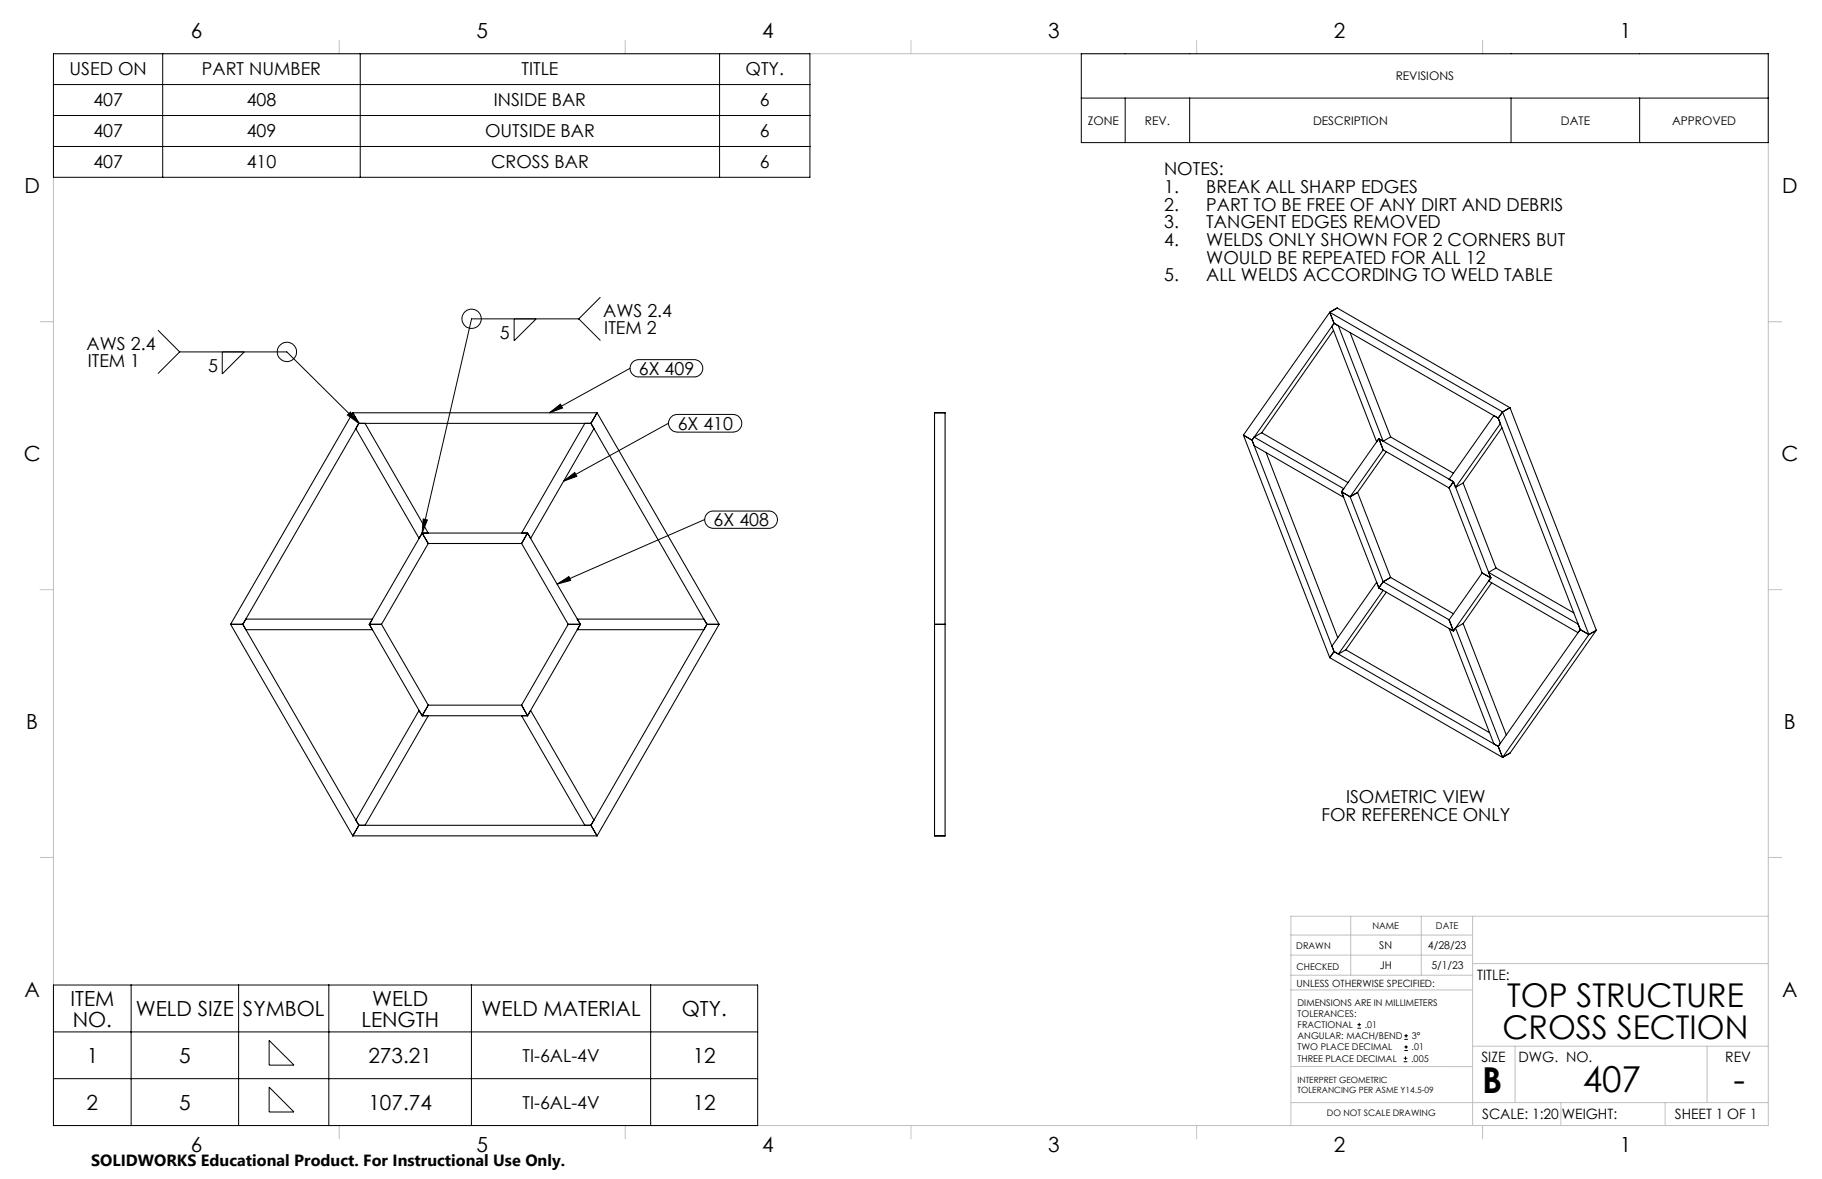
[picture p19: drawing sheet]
<svg xmlns="http://www.w3.org/2000/svg" width="432mm" height="279mm" viewBox="0 0 432 279" stroke-linecap="round" stroke-linejoin="round" font-family="sans-serif">
<defs><g id="words">
<g font-size="8.5">
<text x="351.3" y="259">B</text>
<text x="375.1" y="258.9">407</text>
<text x="410.8" y="258.9">-</text>
</g>
<g font-size="7.8">
<text x="357.2" y="238.6">TOP STRUCTURE</text>
<text x="356.1" y="246.3">CROSS SECTION</text>
</g>
<g font-size="4.9">
<text x="45.2" y="8.9">6</text>
<text x="112.9" y="8.9">5</text>
<text x="180.7" y="8.9">4</text>
<text x="248.4" y="8.9">3</text>
<text x="316.1" y="8.9">2</text>
<text x="383.9" y="8.9">1</text>
<text x="5.8" y="45.8">D</text>
<text x="422.3" y="45.8">D</text>
<text x="5.6" y="109.3">C</text>
<text x="422.2" y="109.3">C</text>
<text x="6.2" y="172.8">B</text>
<text x="422.8" y="172.8">B</text>
<text x="5.8" y="236.3">A</text>
<text x="16.7" y="238.4">ITEM</text>
<text x="88.2" y="238.4">WELD</text>
<text x="422.4" y="236.3">A</text>
<text x="17.2" y="243.3">NO.</text>
<text x="32.2" y="240.8">WELD SIZE</text>
<text x="57.6" y="240.8">SYMBOL</text>
<text x="85.7" y="243.3">LENGTH</text>
<text x="114.1" y="240.8">WELD MATERIAL</text>
<text x="161.6" y="240.8">QTY.</text>
<text x="20.5" y="251.9">1</text>
<text x="42.5" y="251.9">5</text>
<text x="87.3" y="251.9">273.21</text>
<text x="164.2" y="251.9">12</text>
<text x="20.5" y="263">2</text>
<text x="42.5" y="263">5</text>
<text x="87.3" y="263">107.74</text>
<text x="164.2" y="263">12</text>
<text x="45.2" y="273.1">6</text>
<text x="112.9" y="273.1">5</text>
<text x="180.7" y="273.1">4</text>
<text x="248.4" y="273.1">3</text>
<text x="316.1" y="273.1">2</text>
<text x="383.9" y="273.1">1</text>
</g>
<g font-size="4.2">
<text x="16.5" y="17.9">USED ON</text>
<text x="47.9" y="17.9">PART NUMBER</text>
<text x="123.6" y="17.9">TITLE</text>
<text x="176.7" y="17.9">QTY.</text>
<text x="22.1" y="25.2">407</text>
<text x="58.5" y="25.2">408</text>
<text x="117" y="25.2">INSIDE BAR</text>
<text x="180.1" y="25.2">6</text>
<text x="22.1" y="32.5">407</text>
<text x="58.5" y="32.5">409</text>
<text x="115" y="32.5">OUTSIDE BAR</text>
<text x="180.1" y="32.5">6</text>
<text x="22.1" y="39.9">407</text>
<text x="58.5" y="39.9">410</text>
<text x="116.4" y="39.9">CROSS BAR</text>
<text x="180.1" y="39.9">6</text>
<text x="275.9" y="41.6">NOTES:</text>
<text x="275.9" y="45.8">1.</text>
<text x="285.9" y="45.8">BREAK ALL SHARP EDGES</text>
<text x="275.9" y="49.9">2.</text>
<text x="285.9" y="49.9">PART TO BE FREE OF ANY DIRT AND DEBRIS</text>
<text x="275.9" y="54.1">3.</text>
<text x="275.9" y="58.3">4.</text>
<text x="285.9" y="54.1">TANGENT EDGES REMOVED</text>
<text x="285.9" y="58.3">WELDS ONLY SHOWN FOR 2 CORNERS BUT</text>
<text x="285.9" y="62.4">WOULD BE REPEATED FOR ALL 12</text>
<text x="275.9" y="66.6">5.</text>
<text x="285.9" y="66.6">ALL WELDS ACCORDING TO WELD TABLE</text>
<text x="143" y="75">AWS 2.4</text>
<text x="20.5" y="82.9">AWS 2.4</text>
<text x="118.5" y="80.2">5</text>
<text x="143.2" y="79.2">ITEM 2</text>
<text x="20.8" y="87.1">ITEM 1</text>
<text x="49.3" y="88.1">5</text>
<text x="151.4" y="88.8">6X 409</text>
<text x="160.6" y="101.8">6X 410</text>
<text x="169.1" y="124.6">6X 408</text>
<text x="319" y="190.3">ISOMETRIC VIEW</text>
<text x="313.2" y="194.5">FOR REFERENCE ONLY</text>
<text x="123.8" y="251.7">TI-6AL-4V</text>
<text x="123.8" y="262.8">TI-6AL-4V</text>
</g>
<text font-size="3.8" x="21.6" y="276.3">SOLIDWORKS Educational Product. For Instructional Use Only.</text>
<g font-size="3.4">
<text x="350.1" y="232.2">TITLE:</text>
<text x="351.1" y="251.6">SIZE</text>
<text x="359.9" y="251.6">DWG. NO.</text>
<text x="408.9" y="251.7">REV</text>
<text x="351.2" y="265.2">SCALE: 1:20</text>
<text x="370.1" y="265.3">WEIGHT:</text>
<text x="396.9" y="265.2">SHEET 1 OF 1</text>
</g>
<g font-size="2.8">
<text x="330.8" y="19">REVISIONS</text>
<text x="257.8" y="29.6">ZONE</text>
<text x="271.3" y="29.6">REV.</text>
<text x="311.2" y="29.6">DESCRIPTION</text>
<text x="369.9" y="29.6">DATE</text>
<text x="396.3" y="29.6">APPROVED</text>
</g>
<g font-size="2.5">
<text x="326.9" y="224.9">SN</text>
<text x="338.4" y="224.9">4/28/23</text>
<text x="327" y="229.7">JH</text>
<text x="339.2" y="229.7">5/1/23</text>
</g>
<text font-size="2.4" x="307.3" y="233.8">UNLESS OTHERWISE SPECIFIED:</text>
<g font-size="2.2">
<text x="325.2" y="220.2">NAME</text>
<text x="340.3" y="220.2">DATE</text>
<text x="307.2" y="224.9">DRAWN</text>
<text x="307.3" y="229.8">CHECKED</text>
<text x="307.5" y="238.3">DIMENSIONS ARE IN MILLIMETERS</text>
<text x="307.5" y="241">TOLERANCES:</text>
<text x="307.5" y="243.6">FRACTIONAL</text>
<text x="323.4" y="243.6">.01</text>
<text x="307.5" y="251.6">THREE PLACE DECIMAL</text>
<text x="307.5" y="246.3">ANGULAR: MACH/BEND</text>
<text x="307.5" y="248.9">TWO PLACE DECIMAL</text>
<text x="334.4" y="251.6">.005</text>
<text x="334.6" y="248.9">.01</text>
<text x="334.6" y="246.3">3°</text>
</g>
<text font-size="2.1" x="314.5" y="264.5">DO NOT SCALE DRAWING</text>
<g font-size="2">
<text x="307.5" y="256.6">INTERPRET GEOMETRIC</text>
<text x="307.5" y="259.1">TOLERANCING PER ASME Y14.5-09</text>
</g>
</g></defs>
<g fill="none" stroke="#c0c0c0" stroke-width=".24">
<path d="M12.7 12.7h406.4v254h-406.4zM80.4 9.6v3.1M148.2 9.6v3.1M215.9 9.5v3.2M283.6 9.6v3.1M351.4 9.6v3.1M9.5 76.2h3.2M419.1 76.2h3.2M9.5 139.7h3.2M419.1 139.7h3.2M9.5 203.2h3.2M320.1 217.1v14"/>
<path d="M336.8 217.1v14M349 217.1v49.6M419.1 217.1h-113.2v49.6M419.1 203.2h3.2M305.9 231.1h43.1M305.9 226.3h43.1M305.9 221.6h43.1M305.9 234.6h43.1M349 228.4h70.1M306 252.7l43 .1M349 247.9h70.1M359.1 247.9v13.4"/>
<path d="M404.6 247.9v13.4M80.4 266.7v3.2M148.2 266.7v3.2M215.9 266.7v3.2M283.6 266.7v3.2M306 261.3h113.1M351.4 266.7v3.2M369.9 261.3v5.4M394.6 261.3v5.4"/>
</g>
<g fill="none" stroke="#000" stroke-width=".25">
<path d="M315.1 74l1.1 2.6M315.1 74l41 23.6M315.1 74l1.8-1 41 23.6M315.1 74l-20.4 29.1M316 78.3l-17 24.3M316.2 76.6l-.5 .8 10.5 27.3 .6-.7M316.2 76.6l1 .6 10.6 27.4M316.2 76.6l38.9 22.5M316.2 76.6l-19.5 27.7M320 78.8l9.6 24.7M83.6 97.8l1.5 2.5M83.6 97.8h57.9"/>
<path d="M83.6 97.8l-29 50.2M141.5 97.8l-1.4 2.5M141.5 97.8l28.9 50.2M221.5 97.8h2.5v100.3h-2.5zM355.1 99.1l-1.1-.6-10.6 15.1 1.1 .6M355.1 99.1l.5 1.3-10.7 15.1M355.1 99.1l19.4 50.1M356.1 97.6l-1 1.5M356.1 97.6l20.5 52.8M357.9 96.6l-1.8 1M357.9 96.6l20.4 52.8M85.1 100.3h55"/>
<path d="M85.1 100.3l-.8 1.3 15 26 .7-1.3M85.1 100.3l-27.6 47.7M86.5 100.3l15 26M138.6 100.3l-15 26M140.1 100.3l.7 1.3-15 26-.8-1.3M140.1 100.3l27.4 47.7M294.7 103.1l2 1.2M294.7 103.1l20.4 52.8M296.7 104.3l.5 1.3 21.3 12.3-.6-1.3M296.7 104.3l19.5 50.1M297.2 103.6l21.3 12.2-.6 .8M297.2 103.6l-.5 .7"/>
<path d="M299 102.6l20.5 11.8M299 102.6l-1.8 1M300 107.2l17 43.9M317.9 116.6l8.9 22.7M317.9 116.6l2.1 1.1M320 117.7l7.8 20.2M321.7 116.7l-1.7 1M321.7 116.7l7.9 20.1M326.8 104l1 .6M326.8 104l17.7 10.2M326.8 104l1 2.6M326.8 104l-8.9 12.6"/>
<path d="M327.8 106.6l15.6 9M327.8 106.6l-7.8 11.1M328.5 107l-6.8 9.7M329.6 103.5l-1.8 1.1M329.6 103.5l14.9 8.6M343.4 115.6l7.9 20.2M344.5 114.2l.4 1.3M344.5 114.2l-1.1 1.4M344.5 114.2l8.8 22.7M346.7 114.5l-1.8 1M346.7 114.5l7.8 20.1M356 101.4l-9.3 13.1"/>
<path d="M100 126.3h25M100 126.3l1.5 2.5M100 126.3l-12.5 21.7M101.5 128.8h22.1M101.5 128.8l-11.1 19.2M123.6 128.8l11.1 19.2M125 126.3l-1.4 2.5M125 126.3l12.5 21.7M326.8 139.3l1 .6-10.6 15.1M326.8 139.3l-.6-1.3-10.5 15.1 .5 1.3M326.8 139.3l17.7 10.2M327.8 137.9l-1 1.4"/>
<path d="M327.8 137.9l15.6 9M329.6 136.8l-1.8 1.1M329.6 136.8l14.9 8.7M351.3 135.8l2 1.1M351.3 135.8l-7.9 11.1M352.8 135.6l21.2 12.3 .5 1.3M352.8 135.6l.5 1.3M353.3 136.9l-.5 .8 21.2 12.2 .5-.7M353.3 136.9l-8.8 12.6M353.5 138.1l-6.8 9.7M354.5 134.6l-1.7 1M354.5 134.6l18.5 10.6"/>
<path d="M54.6 148h2.9M54.6 148l29 50.1M57.5 148l.8-1.3h30l-.8 1.3M57.5 148l.8 1.2h30l-.8-1.2M57.5 148l27.6 47.6M87.5 148h2.9M87.5 148l12.5 21.6M90.4 148l11.1 19.1M134.7 148h2.8M134.7 148l-11.1 19.1M137.5 148l-.7-1.3h30l.7 1.3M137.5 148l-.7 1.2h30l.7-1.2"/>
<path d="M137.5 148l-12.5 21.6M167.5 148l-27.4 47.6M167.5 148h2.9M170.4 148l-28.9 50.1M221.5 148h2.5M315.1 155.9l41 23.6M316.2 154.4l1 .6M316.2 154.4l-1.1 1.5M316.2 154.4l38.9 22.5M318.9 154l-1.7 1M318.9 154l34.1 19.6M328.5 140.3l-9.6 13.7"/>
<path d="M343.4 146.9l1.1 2.6M344.5 149.5l-1.1-.6 10.6 27.4 1.1 .6M344.9 148.8l10.7 27.3-.5 .8M344.9 148.8l-.4 .7M346.7 147.8l-1.8 1M346.7 147.8l10.3 26.4M374.5 149.2l-19.4 27.7M374.5 149.2l2.1 1.2M376.6 150.4l-20.5 29.1M378.3 149.4l-20.4 29.1-1.8 1M378.3 149.4l-1.7 1M100 169.6l-.7-1.2-15 25.9 .8 1.3"/>
<path d="M100 169.6h25M101.5 169.6l-15 26M101.5 167.1l-1.5 2.5M101.5 167.1h22.1M123.6 169.6l15 26M123.6 167.1l1.4 2.5M125 169.6l.8-1.2 15 25.9-.7 1.3M355.1 176.9l1 2.6M83.6 198.1h57.9M85.1 195.6h55M85.1 195.6l-1.5 2.5M140.1 195.6l1.4 2.5"/>
</g>
<g fill="none" stroke="#000" stroke-width=".24">
<path d="M12.7 12.7h179.2v29.3h-179.2zM38.6 12.7v29.3M85.4 12.7v29.3M170.5 12.7v29.3M256.3 12.7h162.8v21.1h-162.8zM12.7 20h179.2M12.7 27.4h179.2M12.7 34.7h179.2M256.3 23.2h162.8M266.7 23.2v10.6M281.9 23.2v10.6M358.1 23.2v10.6"/>
<path d="M388.6 23.2v10.6M37.5 78.3l5.1 5.1M121.8 75.6v5.2l5.3-5.2M137.2 75.6h-25.4l-11.8 50.7M137.2 75.6l5 5M142.2 70.5l-5 5.1M42.6 83.4h25.4l17.1 16.9M42.6 83.4l-5.1 5.1M52.7 83.4v5.2l5.2-5.2M82.3 98.4l.7-.8 2.1 2.7zM130.2 97.8l2.6-2 .5 .9zM149.3 87.3l-19.1 10.5"/>
<path d="M150 85.7l1.2-.5h13.3a2.05 2.05 0 0 1 2 2.1 2.05 2.05 0 0 1-2 2h-13.1a2.04 2.04 0 0 1-2-1.3 2.04 2.04 0 0 1 .6-2.3zM159 98.8l.5-.3 1-.3h13.2a2.1 2.1 0 0 1 2.1 2.1 2.1 2.1 0 0 1-2.1 2.1h-13.2a2.11 2.11 0 0 1-1.9-1.3 2.11 2.11 0 0 1 .4-2.3zM133.6 114l2.6-2 .5 .9zM158.4 100.3l-24.8 13.7M100.3 123l1 .2-1.3 3.1zM132 138.4l2.8-1.8 .5 .9zM167 123.1l-35 15.3M167.6 121.7a1.94 1.94 0 0 1 1.5-.6h13.1a2.05 2.05 0 0 1 2.1 2.1 2.05 2.05 0 0 1-2.1 2h-13.1a2.05 2.05 0 0 1-1.9-1.2 2.05 2.05 0 0 1 .4-2.3zM12.7 233.4h166.9v33.3h-166.9zM31.1 233.4v33.3M56.6 233.4v33.3M77.9 233.4v33.3"/>
<path d="M111.7 233.4v33.3M154.2 233.4v33.3M12.7 244.5h166.9M12.7 255.6h166.9M63.8 246.6l5.9 5.8h-5.9zM63.8 257.6l5.9 5.9h-5.9zM321.7 243.7h.8M321.7 242.8h.8M322.1 242.4v.8M332.7 251.6h.8M332.7 250.8h.8M332.8 246.3h.9"/>
<path d="M332.8 245.5h.9M332.8 249h.9M332.8 248.1h.9M333.1 250.4v.8M333.2 245v.9M333.2 247.7v.8"/>
<circle cx="111.8" cy="75.5" r="2.3"/>
<circle cx="68" cy="83.4" r="2.28"/>
</g>
<path d="M130.2 97.8l2.6-2 .5 .9zM133.6 114l2.6-2 .5 .9zM132 138.4l2.8-1.8 .5 .9zM82.3 98.4l.7-.8 2.1 2.7zM100.3 123l1 .2-1.3 3.1z" fill="#000"/>
<use href="#words"/>
</svg>
